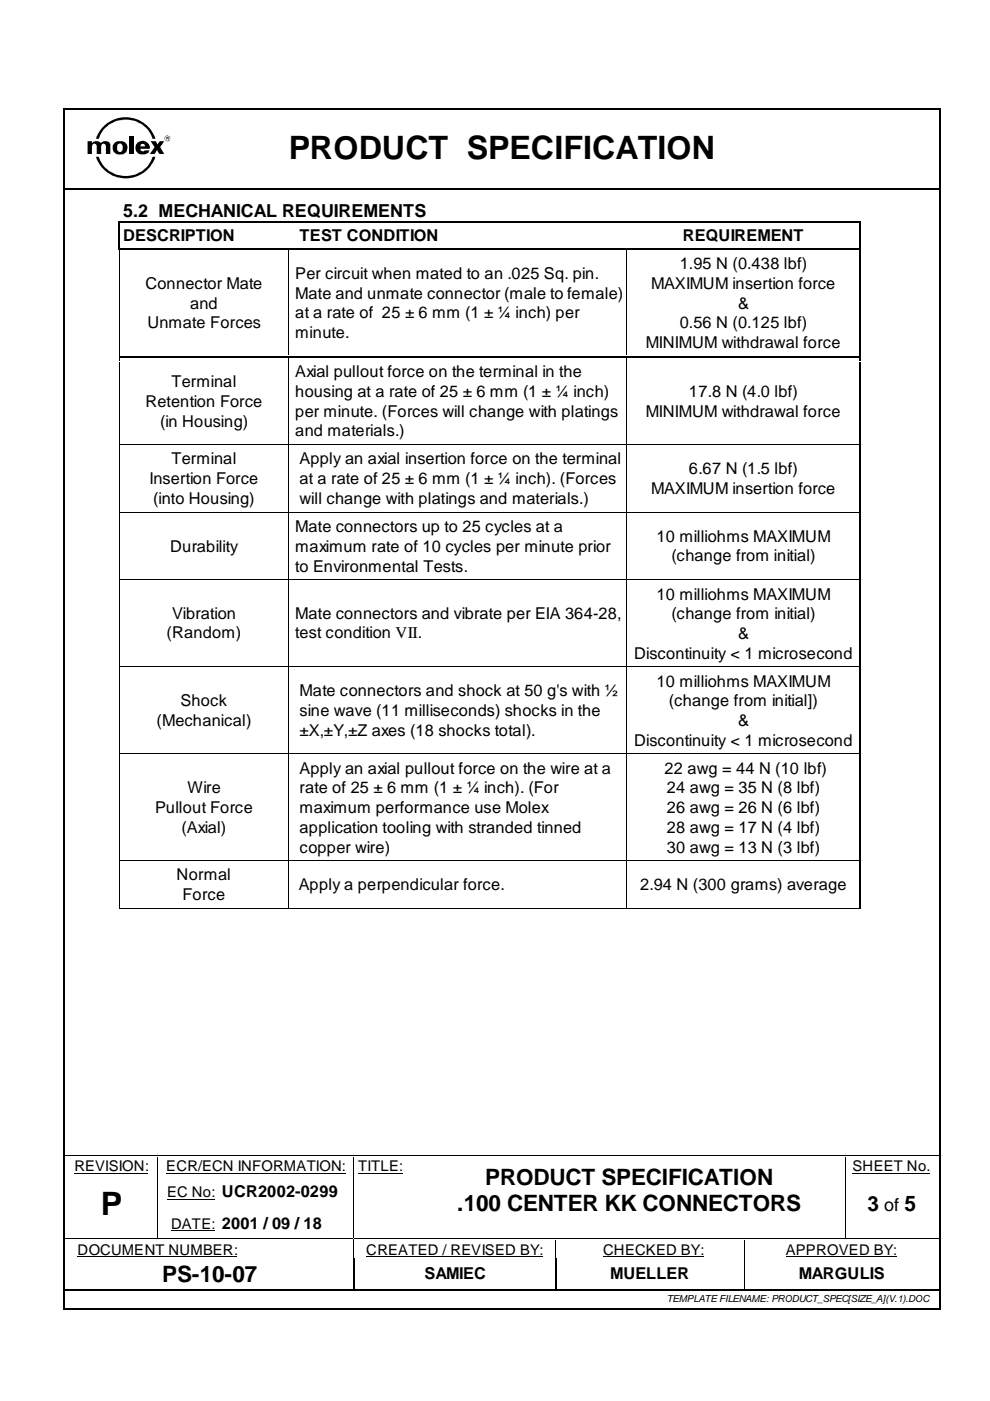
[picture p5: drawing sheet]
<svg xmlns="http://www.w3.org/2000/svg" width="210mm" height="297mm" viewBox="0 0 210 297" stroke-linecap="round" stroke-linejoin="round" font-family="sans-serif">
<defs><g id="words">
<g font-size="6.8">
<text x="61.2" y="33.7">PRODUCT SPECIFICATION</text>
<text x="21.4" y="257.7">P</text>
</g>
<g font-size="4.8">
<text x="102.9" y="251.3">PRODUCT SPECIFICATION</text>
<text x="97" y="256.8">.100 CENTER KK CONNECTORS</text>
<text x="34.4" y="271.9">PS-10-07</text>
</g>
<g font-size="4.5">
<text x="183.9" y="256.8">3</text>
<text x="191.8" y="256.8">5</text>
</g>
<g font-size="3.8">
<text x="26.1" y="45.9">5.2 MECHANICAL REQUIREMENTS</text>
<text x="187.5" y="256.8">of</text>
</g>
<g font-size="3.5">
<text x="26.1" y="51.1">DESCRIPTION</text>
<text x="63.5" y="51.1">TEST CONDITION</text>
<text x="144.8" y="51.1">REQUIREMENT</text>
<text x="62.6" y="59.1">Per circuit when mated to an .025 Sq. pin.</text>
<text x="144.1" y="57">1.95 N (0.438 lbf)</text>
<text x="30.8" y="61.3">Connector Mate</text>
<text x="40.3" y="65.5">and</text>
<text x="62.6" y="63.3">Mate and unmate connector (male to female)</text>
<text x="138" y="61.3">MAXIMUM insertion force</text>
<text x="156.5" y="65.4">&amp;</text>
<text x="31.3" y="69.6">Unmate Forces</text>
<text x="62.6" y="67.4">at a rate of 25 ± 6 mm (1 ± ¼ inch) per</text>
<text x="62.6" y="71.7">minute.</text>
<text x="144.1" y="69.6">0.56 N (0.125 lbf)</text>
<text x="136.9" y="73.8">MINIMUM withdrawal force</text>
<text x="36.3" y="82.1">Terminal</text>
<text x="62.6" y="80">Axial pullout force on the terminal in the</text>
<text x="30.8" y="86.3">Retention Force</text>
<text x="62.6" y="88.4">per minute. (Forces will change with platings</text>
<text x="62.6" y="84.2">housing at a rate of 25 ± 6 mm (1 ± ¼ inch)</text>
<text x="136.9" y="88.4">MINIMUM withdrawal force</text>
<text x="146.1" y="84.2">17.8 N (4.0 lbf)</text>
<text x="34" y="90.6">(in Housing)</text>
<text x="62.6" y="92.5">and materials.)</text>
<text x="36.3" y="98.4">Terminal</text>
<text x="63.5" y="98.4">Apply an axial insertion force on the terminal</text>
<text x="146.1" y="100.5">6.67 N (1.5 lbf)</text>
<text x="31.7" y="102.7">Insertion Force</text>
<text x="32.4" y="106.8">(into Housing)</text>
<text x="63.5" y="102.7">at a rate of 25 ± 6 mm (1 ± ¼ inch). (Forces</text>
<text x="63.5" y="106.8">will change with platings and materials.)</text>
<text x="138" y="104.7">MAXIMUM insertion force</text>
<text x="62.6" y="112.7">Mate connectors up to 25 cycles at a</text>
<text x="36.1" y="117">Durability</text>
<text x="62.6" y="117">maximum rate of 10 cycles per minute prior</text>
<text x="139.2" y="114.9">10 milliohms MAXIMUM</text>
<text x="142.3" y="119">(change from initial)</text>
<text x="62.6" y="121.2">to Environmental Tests.</text>
<text x="36.5" y="131.2">Vibration</text>
<text x="62.6" y="131.2">Mate connectors and vibrate per EIA 364-28,</text>
<text x="139.2" y="127.1">10 milliohms MAXIMUM</text>
<text x="142.3" y="131.2">(change from initial)</text>
<text x="35.3" y="135.3">(Random)</text>
<text x="62.6" y="135.3">test condition VII.</text>
<text x="156.5" y="135.4">&amp;</text>
<text x="134.5" y="139.7">Discontinuity &lt; 1 microsecond</text>
<text x="38.3" y="149.7">Shock</text>
<text x="63.5" y="147.6">Mate connectors and shock at 50 g's with ½</text>
<text x="139.2" y="145.6">10 milliohms MAXIMUM</text>
<text x="141.8" y="149.7">(change from initial])</text>
<text x="33.2" y="153.9">(Mechanical)</text>
<text x="63.5" y="151.9">sine wave (11 milliseconds) shocks in the</text>
<text x="156.5" y="154">&amp;</text>
<text x="63.5" y="156">±X,±Y,±Z axes (18 shocks total).</text>
<text x="134.5" y="158.1">Discontinuity &lt; 1 microsecond</text>
<text x="63.5" y="164">Apply an axial pullout force on the wire at a</text>
<text x="140.9" y="164">22 awg = 44 N (10 lbf)</text>
<text x="32.9" y="172.4">Pullout Force</text>
<text x="39.7" y="168.2">Wire</text>
<text x="63.5" y="172.4">maximum performance use Molex</text>
<text x="63.5" y="168.2">rate of 25 ± 6 mm (1 ± ¼ inch). (For</text>
<text x="141.4" y="168.2">24 awg = 35 N (8 lbf)</text>
<text x="141.4" y="172.4">26 awg = 26 N (6 lbf)</text>
<text x="38.5" y="176.7">(Axial)</text>
<text x="63.5" y="176.7">application tooling with stranded tinned</text>
<text x="141.4" y="176.7">28 awg = 17 N (4 lbf)</text>
<text x="63.5" y="180.8">copper wire)</text>
<text x="141.4" y="180.8">30 awg = 13 N (3 lbf)</text>
<text x="37.4" y="186.7">Normal</text>
<text x="38.7" y="190.9">Force</text>
<text x="63.4" y="188.8">Apply a perpendicular force.</text>
<text x="135.7" y="188.8">2.94 N (300 grams) average</text>
<text x="90" y="271.2">SAMIEC</text>
<text x="129.4" y="271.2">MUELLER</text>
<text x="169.4" y="271.2">MARGULIS</text>
</g>
<g font-size="3.1">
<text x="15.8" y="248.4">REVISION:</text>
<text x="35.2" y="248.4">ECR/ECN INFORMATION:</text>
<text x="76" y="248.4">TITLE:</text>
<text x="180.8" y="248.4">SHEET No.</text>
<text x="35.4" y="253.8">EC No: UCR2002-0299</text>
<text x="36.3" y="260.5">DATE: 2001 / 09 / 18</text>
<text x="16.4" y="266">DOCUMENT NUMBER:</text>
<text x="77.7" y="266">CREATED / REVISED BY:</text>
<text x="127.9" y="266">CHECKED BY:</text>
<text x="166.6" y="266">APPROVED BY:</text>
</g>
<text font-size="2.1" x="141.4" y="276.1">TEMPLATE FILENAME: PRODUCT_SPEC[SIZE_A](V.1).DOC</text>
</g></defs>
<g fill="#000">
<path d="M13.4 22.9h.3v.3h-.3zM13.7 39.8h.3v.3h-.3zM199 39.8h.2v.3h-.2zM199.2 22.9h.2v.3h-.2zM25.2 47h.2v.9h-.2zM25.2 47h.2v.2h-.2zM25.2 53.1h.1v.5h-.1zM25.2 52.7h.2v.3h-.2zM61.1 47h.2v.2h-.2zM61.1 53.1h.1v.5h-.1zM61.1 52.7h.2v.3h-.2zM132.8 47h.2v.2h-.2z"/>
<path d="M132.8 53.1h.1v.5h-.1zM132.8 52.7h.2v.3h-.2zM182.1 53.1h.5v.5h-.5zM182.1 52.7h.3v.3h-.3zM182.2 47h.3v.9h-.3zM182.2 47h.3v.2h-.3zM182.5 52.7l.1 .3zM25.2 75.4h.1v1.2h-.1zM61.1 75.9h.1v.7h-.1zM61.1 75.4h.4v.4h-.4zM132.8 75.9h.1v.7h-.1zM132.8 75.4h.4v.4h-.4z"/>
<path d="M182.1 75.4h.5v1.2h-.5zM25.2 94.1h.1v.9h-.1zM61.1 94.1h.1v.9h-.1zM132.8 94.1h.1v.9h-.1zM182.1 94.1h.5v.9h-.5zM25.2 108.5h.1v.9h-.1zM61.1 108.5h.1v.9h-.1zM132.8 108.5h.1v.9h-.1zM182.1 108.5h.5v.9h-.5zM25.2 122.8h.1v.9h-.1zM61.1 122.8h.1v.9h-.1zM132.8 122.8h.1v.9h-.1z"/>
<path d="M182.1 122.8h.5v.9h-.5zM25.2 141.3h.1v.9h-.1zM25.2 159.7h.1v1h-.1zM61.1 141.3h.1v.9h-.1zM61.1 159.7h.1v1h-.1zM132.8 141.3h.1v.9h-.1zM132.8 159.7h.1v1h-.1zM182.1 141.3h.5v.9h-.5zM182.1 159.7h.5v1h-.5zM25.2 182.4h.1v.9h-.1zM25.2 192.6l.1 .1zM61.1 182.4h.1v.9h-.1z"/>
<path d="M61.1 192.6l.1 .1zM132.8 182.4h.1v.9h-.1zM132.8 192.6l.1 .1zM182.1 182.4h.5v.9h-.5zM182.1 192.6l.5 .1zM33.4 245.2h.1v.2h-.1zM33.4 245h.2v.2h-.2zM33.4 249.1h.1v.9h-.1zM33.4 255.9h.1v.9h-.1zM75 245.2h.1v.2h-.1zM75 245h.2v.2h-.2zM75 249.1h.1v.9h-.1z"/>
<path d="M75 255.9h.1v.9h-.1zM87.2 245h.3v.2h-.3zM179.2 245.2h.1v.2h-.1zM179.2 245h.2v.2h-.2zM179.2 249.1h.1v.9h-.1zM179.2 255.9h.1v.9h-.1zM199.1 245h.2v.2h-.2zM13.4 277.4h.3v.3h-.3zM33.4 262.6h.1v.2h-.1zM45.7 262.6h.1v.2h-.1zM75 262.6h.1v.4h-.1zM75 266.7h.2v.7h-.2z"/>
<path d="M75 273.4h.2v.3h-.2zM87.2 262.6h.2v.2h-.2zM117.8 262.9h.2v.1h-.2zM117.8 262.6h.2v.2h-.2zM117.8 266.7h.2v.7h-.2zM117.8 273.4h.2v.3h-.2zM157.8 262.9l.1 .1zM157.8 262.6l.1 .2zM157.8 266.7l.1 .7zM157.8 273.4h.2v.3h-.2zM179.2 262.6h.1v.2h-.1zM198.8 273.4h.3v.3h-.3z"/>
<path d="M199.1 273.4h.2v.3h-.2zM199.2 277.4h.2v.3h-.2z"/>
</g>
<g fill="none" stroke="#000" stroke-width=".25">
<path d="M13.5 23.2v254.1M13.7 23h185.4M14.1 40h185M199.3 23.2v254.1M25.3 48v4.6M25.5 47.1h35.5M25.5 52.8h35.5M61.4 47.1h71.3M61.4 52.8h71.3M133.1 47.1h49M133.1 52.8h49M182.4 48v4.6"/>
<path d="M13.7 273.6h61.2M13.7 277.5h185.4M75.1 267.5v5.9M75.3 273.6h42.4M117.9 267.5v5.9M118.1 273.6h39.7M158.1 273.6h40.6"/>
</g>
<g fill="none" stroke="#000" stroke-width=".21">
<path d="M25.3 53.7v21.6M61.2 53.7v21.6M132.9 53.7v21.6M25.3 76.7v17.3M61.2 76.7v17.3M132.9 76.7v17.3M25.3 95.1v13.3M25.4 94.2h35.6M61.2 95.1v13.3M61.3 94.2h71.4M132.9 95.1v13.3M133 94.2h49.1"/>
<path d="M25.3 109.4v13.3M25.4 108.6h35.6M61.2 109.4v13.3M61.3 108.6h71.4M132.9 109.4v13.3M133 108.6h49.1M25.3 123.8v17.4M25.4 122.9h35.6M61.2 123.8v17.4M61.3 122.9h71.4M132.9 123.8v17.4M133 122.9h49.1"/>
<path d="M25.3 142.3v17.3M25.4 141.4h35.6M25.4 159.8h35.6M61.2 142.3v17.3M61.3 141.4h71.4M61.3 159.8h71.4M132.9 142.3v17.3M133 141.4h49.1M133 159.8h49.1M25.3 160.7v21.6M61.2 160.7v21.6M132.9 160.7v21.6"/>
<path d="M25.3 183.4v9.1M25.4 182.5h35.6M25.4 192.6h35.6M61.2 183.4v9.1M61.3 182.5h71.4M61.3 192.6h71.4M132.9 183.4v9.1M133 182.5h49.1M133 192.6h49.1M13.7 245.1h19.6M15.8 248.8h15.6M33.5 245.5v3.6"/>
<path d="M33.5 250.1v5.7M33.5 256.8v5.7M33.7 245.1h41.2M35.2 248.8h38.1M35.4 254.2h10.2M75 245.5v3.6M75 250.1v5.7M75 256.8v5.7M75.3 245.1h11.8M76 248.8h9.4M87.6 245.1h91.5M179.3 245.5v3.6"/>
<path d="M179.3 250.1v5.7M179.3 256.8v5.7M179.5 245.1h19.5M180.8 248.8h16.4M13.7 262.7h19.6M16.4 266.4h33.9M33.6 262.7h12M36.3 260.9h9.3M45.9 262.7h29M75 263.1v3.6M75.2 262.7h11.9M77.7 266.4h37.4"/>
<path d="M87.5 262.7h30.2M117.9 263.1v3.6M118 262.7h39.8M127.9 266.4h21.3M157.9 263.1v3.6M157.9 267.5v5.9M158 262.7h21.1M166.6 266.4h23.5M179.4 262.7h19.7"/>
</g>
<g fill="#000">
<path d="M18.6 29.9h.9v.5a1.26 1.26 0 0 1 1.9 0l.5-.5h.7l.6 .3 .2 .3v2.1h-.9v-1.7a.51 .51 0 0 0-.6-.5 .51 .51 0 0 0-.5 .6v1.6h-.9v-1.7a.51 .51 0 0 0-.5-.5 .51 .51 0 0 0-.5 .6v1.6h-.9z" fill-rule="evenodd"/>
<path d="M25.1 30.5a.57 .57 0 0 1 .6-.1 .57 .57 0 0 1 .3 .6v.7a.6 .6 0 0 1-.6 .5 .6 .6 0 0 1-.6-.5v-.7zM24.2 30.4a1.42 1.42 0 0 0-.2 1.7 1.42 1.42 0 0 0 1.6 .6 1.44 1.44 0 0 0 1.4-1.1 1.44 1.44 0 0 0-.7-1.6l-1.4-.1z" fill-rule="evenodd"/>
<path d="M21.6 27.1a6.6 6.6 0 0 1 11.4 2.3h-.6a6 6 0 0 0-5.8-4.1 6 6 0 0 0-5.7 4.1h-.6l.5-1.2z" fill-rule="evenodd"/>
<path d="M27.4 28.8h.9v3.8h-.9z" fill-rule="evenodd"/>
<path d="M29.1 30.4l-.3 .3a1.72 1.72 0 0 0 .4 1.8l.5 .1a1.61 1.61 0 0 0 1.4 0l.4-.3 .2-.4h-1a.52 .52 0 0 1-.6 .2 .52 .52 0 0 1-.4-.6h2.1a1.56 1.56 0 0 0-2.3-1.5zM30 30.5a.51 .51 0 0 1 .5 0 .51 .51 0 0 1 .3 .5h-1.1z" fill-rule="evenodd"/>
<path d="M20.3 33.2h.6a6 6 0 0 0 5.7 4.1 6 6 0 0 0 5.8-4.1h.6a6.6 6.6 0 0 1-6.4 4.6 6.6 6.6 0 0 1-6.3-4.6z" fill-rule="evenodd"/>
<path d="M31.9 29.9h1.1l.4 .7 .5-.7h.9l-.8 1.3 .8 1.4h-1l-.5-.8-.5 .8h-1l1-1.4z" fill-rule="evenodd"/>
<path d="M35.2 28.8a.63 .63 0 0 1 .8 .3 .63 .63 0 0 1-.2 .8h-.6l-.3-.3v-.5zM35.1 29a.54 .54 0 0 0 .1 .8 .54 .54 0 0 0 .8-.3v-.3l-.3-.4h-.5z" fill-rule="evenodd"/>
<path d="M35.3 29.2h.3v.1h-.3zM35.2 29v.6l.1-.2 .5 .2v-.5z" fill-rule="evenodd"/>
</g>
<path d="M182.4 53.7v21.6M25.4 75.6h35.6M61.6 75.6h71.1M133.3 75.6h48.8M182.4 76.7v17.3M182.4 95.1v13.3M182.4 109.4v13.3M182.4 123.8v17.4M182.4 142.3v17.3M182.4 160.7v21.6M182.4 183.4v9.1" fill="none" stroke="#000" stroke-width=".42"/>
<use href="#words"/>
</svg>
